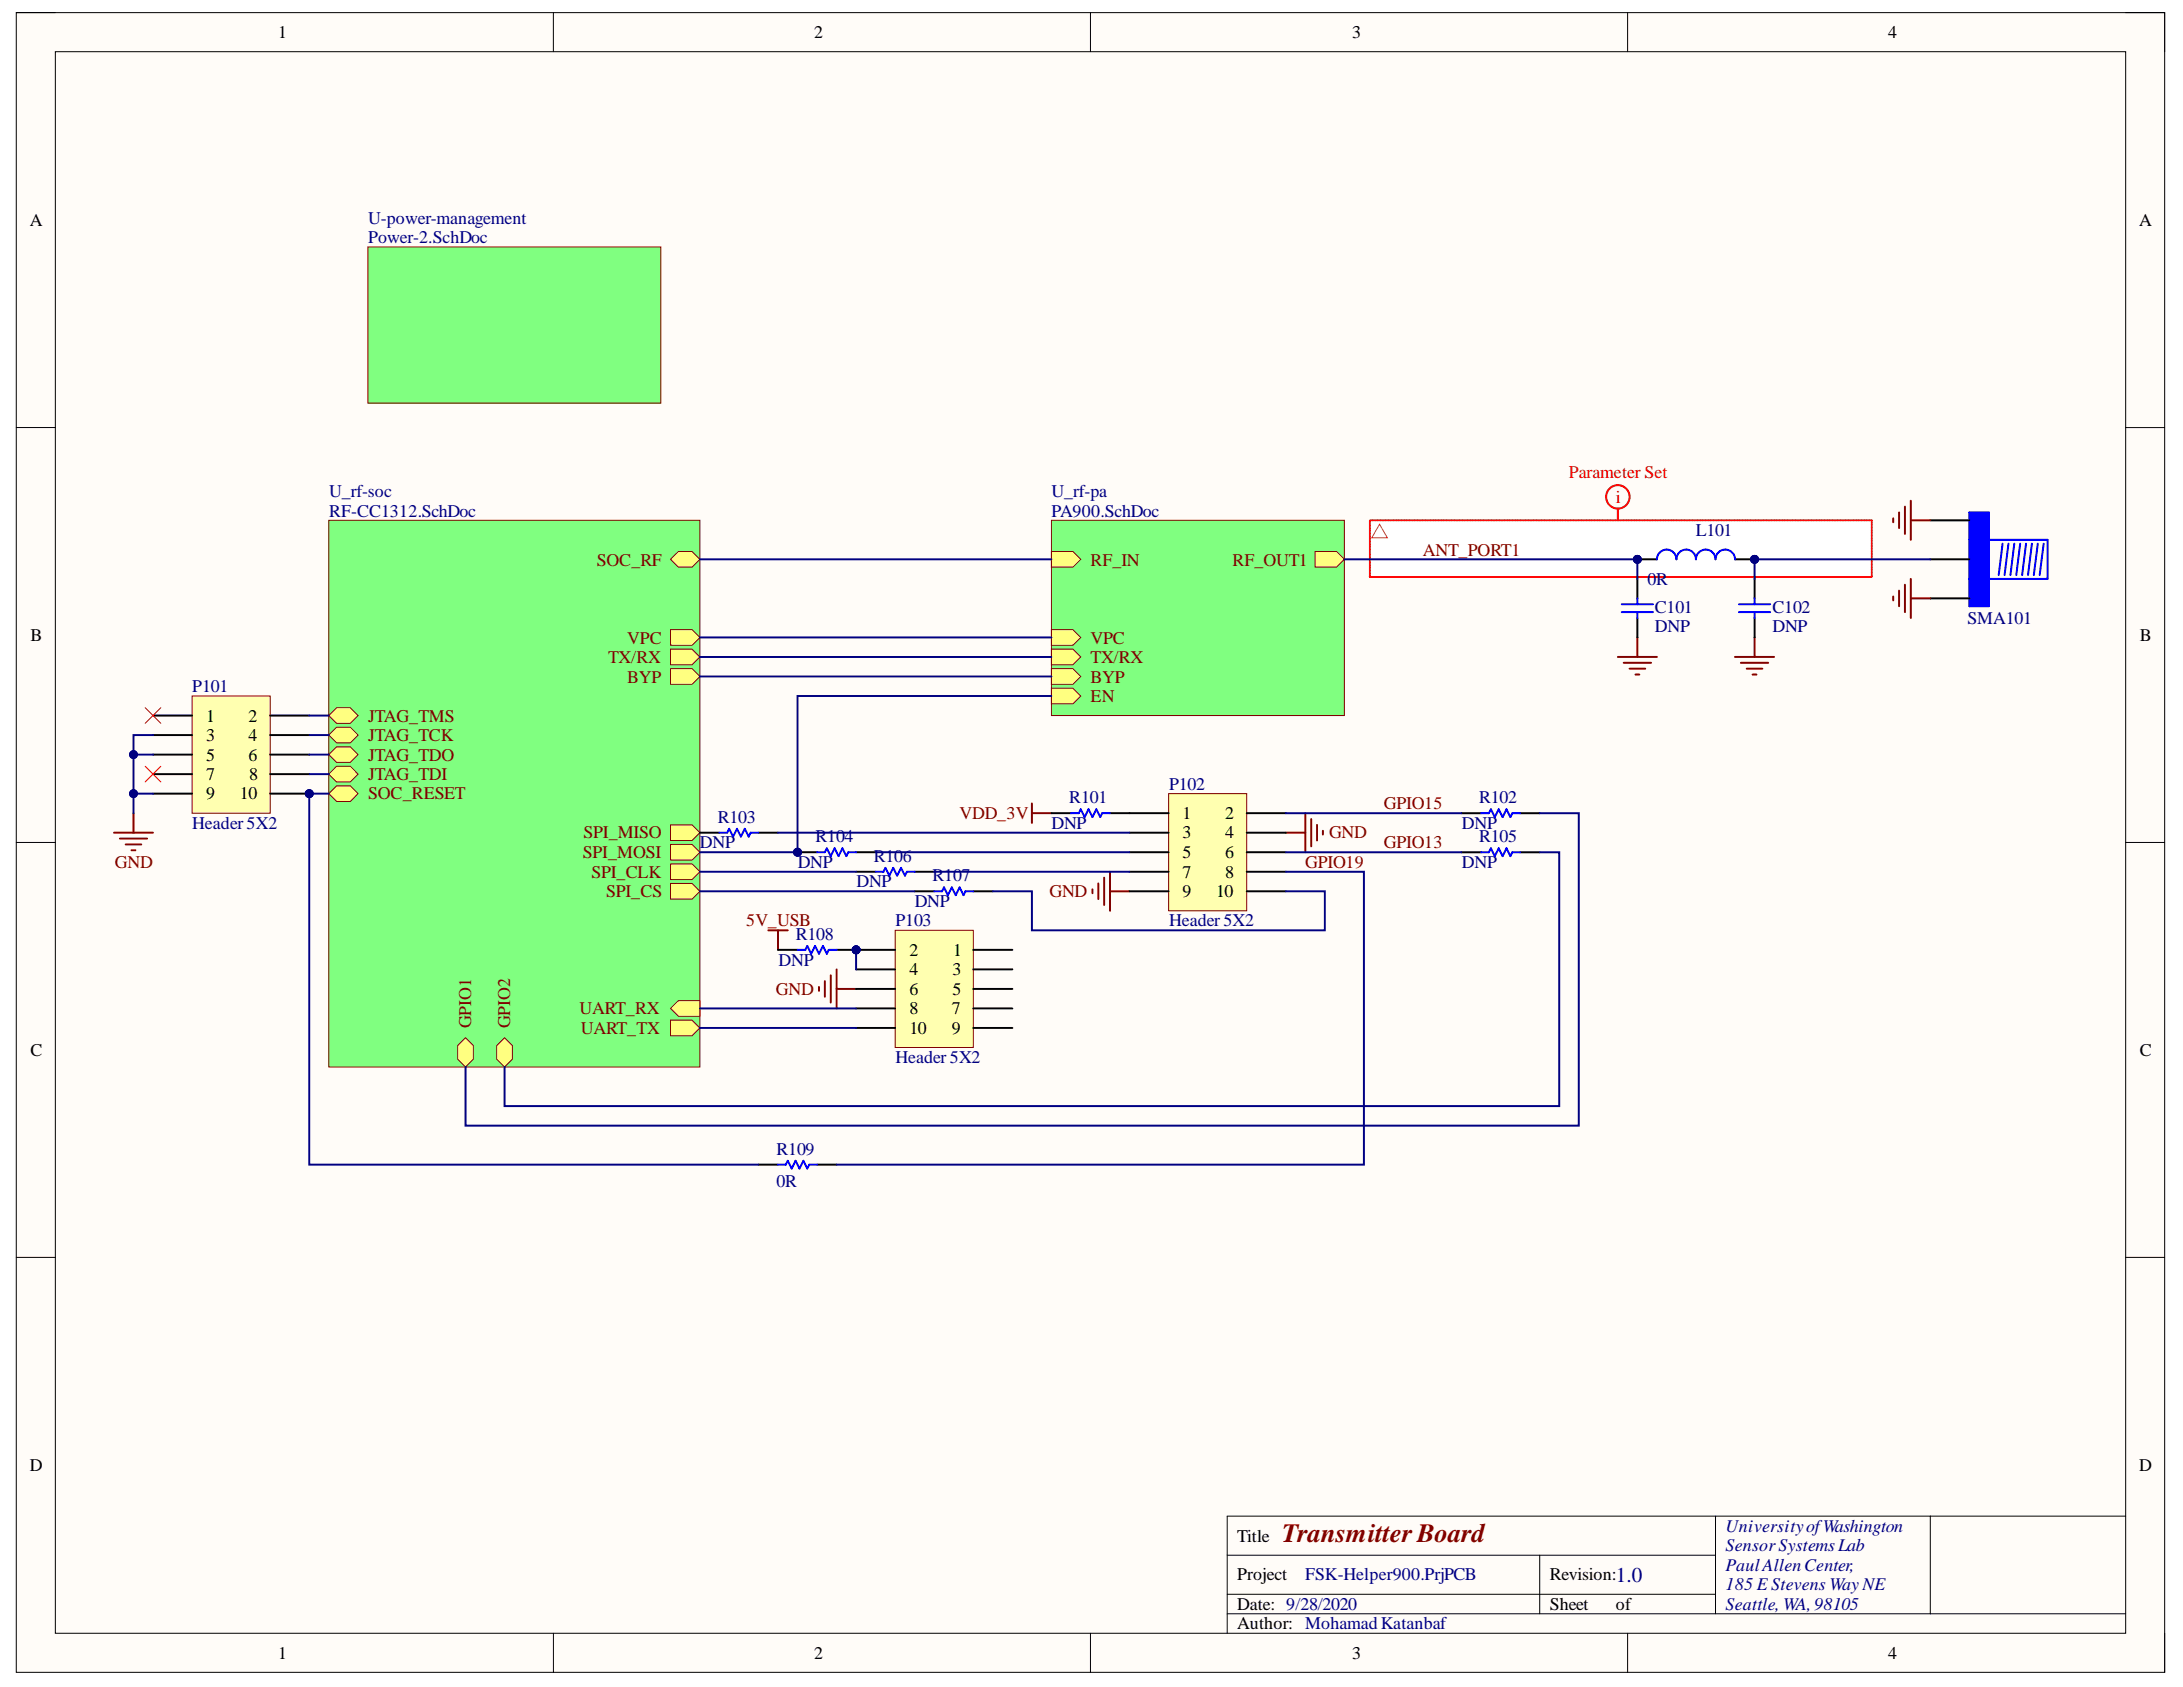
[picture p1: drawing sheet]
<svg xmlns="http://www.w3.org/2000/svg" width="279mm" height="216mm" viewBox="0 0 279 216" stroke-linecap="round" stroke-linejoin="round" font-family="sans-serif">
<defs><g id="words">
<text font-size="3.4" fill="#800000" x="164.1" y="197.3">TransmitterBoard</text>
<text font-size="2.7" fill="#000080" x="206.8" y="202.4">1.0</text>
<g font-size="2.3">
<text x="35.6" y="4.9">1</text>
<text x="104.2" y="4.9">2</text>
<text x="173.1" y="4.9">3</text>
<text x="241.7" y="4.9">4</text>
<text x="3.8" y="28.9">A</text>
<text x="273.8" y="28.9">A</text>
<text x="3.9" y="82">B</text>
<text x="273.9" y="82">B</text>
<text x="26.4" y="92.3">1</text>
<text x="26.4" y="94.9">3</text>
<text x="31.8" y="92.3">2</text>
<text x="31.8" y="94.9">4</text>
<text x="26.4" y="97.3">5</text>
<text x="26.4" y="99.9">7</text>
<text x="31.8" y="97.3">6</text>
<text x="31.9" y="99.9">8</text>
<text x="26.4" y="102.3">9</text>
<text x="30.7" y="102.3">10</text>
<text x="151.3" y="104.9">1</text>
<text x="151.3" y="107.3">3</text>
<text x="156.8" y="104.9">2</text>
<text x="156.8" y="107.3">4</text>
<text x="151.3" y="109.8">5</text>
<text x="151.3" y="112.4">7</text>
<text x="156.8" y="109.8">6</text>
<text x="156.8" y="112.4">8</text>
<text x="151.3" y="114.8">9</text>
<text x="155.6" y="114.8">10</text>
<text x="116.4" y="122.4">2</text>
<text x="116.4" y="124.8">4</text>
<text x="121.9" y="124.8">3</text>
<text x="122" y="122.4">1</text>
<text x="116.4" y="127.3">6</text>
<text x="116.4" y="129.8">8</text>
<text x="121.8" y="129.8">7</text>
<text x="121.9" y="127.3">5</text>
<text x="3.9" y="135.1">C</text>
<text x="116.4" y="132.3">10</text>
<text x="121.8" y="132.3">9</text>
<text x="273.9" y="135.1">C</text>
<text x="3.8" y="188.2">D</text>
<text x="273.8" y="188.2">D</text>
<text x="158.3" y="197.3">Title</text>
<text x="158.3" y="202.3">Project</text>
<text x="198.4" y="202.3">Revision:</text>
<text x="158.3" y="208.5">Author: MohamadKatanbaf</text>
<text x="158.3" y="206.1">Date: 9/28/2020</text>
<text x="198.4" y="206.1">Sheet</text>
<text x="206.8" y="206.1">of</text>
<text x="35.6" y="212.3">1</text>
<text x="104.2" y="212.3">2</text>
<text x="173.1" y="212.3">3</text>
<text x="241.7" y="212.3">4</text>
</g>
<g font-size="2.3" fill="#000080">
<text x="47.1" y="28.7">U-power-management</text>
<text x="47.1" y="31.1">Power-2.SchDoc</text>
<text x="42.1" y="63.6">U_rf-soc</text>
<text x="134.6" y="63.6">U_rf-pa</text>
<text x="42.1" y="66.1">RF-CC1312.SchDoc</text>
<text x="134.6" y="66.1">PA900.SchDoc</text>
<text x="217" y="68.6">L101</text>
<text x="210.9" y="74.8">0R</text>
<text x="211.8" y="80.8">DNP</text>
<text x="211.8" y="78.4">C101</text>
<text x="226.9" y="80.8">DNP</text>
<text x="226.9" y="78.4">C102</text>
<text x="251.8" y="79.8">SMA101</text>
<text x="24.6" y="88.6">P101</text>
<text x="149.6" y="101.1">P102</text>
<text x="24.6" y="106.1">Header 5X2</text>
<text x="91.9" y="105.4">R103</text>
<text x="104.4" y="107.8">R104</text>
<text x="134.6" y="106.1">DNP</text>
<text x="136.9" y="102.8">R101</text>
<text x="187.1" y="106.1">DNP</text>
<text x="189.3" y="107.8">R105</text>
<text x="189.3" y="102.8">R102</text>
<text x="89.6" y="108.6">DNP</text>
<text x="102.1" y="111.1">DNP</text>
<text x="109.6" y="113.6">DNP</text>
<text x="111.8" y="110.4">R106</text>
<text x="119.4" y="112.8">R107</text>
<text x="187.1" y="111.1">DNP</text>
<text x="114.6" y="118.6">P103</text>
<text x="117.1" y="116.1">DNP</text>
<text x="149.6" y="118.6">Header 5X2</text>
<text x="99.6" y="123.6">DNP</text>
<text x="101.8" y="120.3">R108</text>
<text x="114.6" y="136.1">Header 5X2</text>
<text x="99.4" y="147.8">R109</text>
<text x="99.4" y="151.9">0R</text>
<text x="220.9" y="196.1">UniversityofWashington</text>
<text x="167.1" y="202.3">FSK-Helper900.PrjPCB</text>
<text x="220.9" y="198.5">SensorSystemsLab</text>
<text x="220.9" y="201.1">PaulAllenCenter,</text>
<text x="220.9" y="203.5">185 E Stevens WayNE</text>
<text x="220.9" y="206.1">Seattle, WA,98105</text>
</g>
<g font-size="2.3" fill="#f00">
<text x="200.8" y="61.1">Parameter Set</text>
<text x="206.8" y="64.4">i</text>
</g>
<g font-size="2.3" fill="#800000">
<text x="182.1" y="71.1">ANT_PORT1</text>
<text x="76.4" y="72.4">SOC_RF</text>
<text x="139.6" y="72.4">RF_IN</text>
<text x="157.8" y="72.4">RF_OUT1</text>
<text x="80.3" y="82.4">VPC</text>
<text x="139.6" y="82.4">VPC</text>
<text x="77.8" y="84.9">TX/RX</text>
<text x="80.3" y="87.4">BYP</text>
<text x="139.6" y="84.9">TX/RX</text>
<text x="139.6" y="89.9">EN</text>
<text x="139.6" y="87.4">BYP</text>
<text x="47.1" y="92.3">JTAG_TMS</text>
<text x="47.1" y="94.9">JTAG_TCK</text>
<text x="47.1" y="97.3">JTAG_TDO</text>
<text x="47.1" y="99.9">JTAG_TDI</text>
<text x="47.1" y="102.3">SOC_RESET</text>
<text x="74.7" y="107.3">SPI_MISO</text>
<text x="122.8" y="104.9">VDD_3V</text>
<text x="170.1" y="107.3">GND</text>
<text x="177.1" y="103.6">GPIO15</text>
<text x="14.7" y="111.1">GND</text>
<text x="74.6" y="109.8">SPI_MOSI</text>
<text x="75.7" y="112.4">SPI_CLK</text>
<text x="167.1" y="111.1">GPIO19</text>
<text x="177.1" y="108.6">GPIO13</text>
<text x="77.6" y="114.8">SPI_CS</text>
<text x="95.5" y="118.6">5V_USB</text>
<text x="134.3" y="114.8">GND</text>
<text x="60.3" y="131.6" transform="rotate(-90 60.3 131.6)">GPIO1</text>
<text x="65.3" y="131.6" transform="rotate(-90 65.3 131.6)">GPIO2</text>
<text x="74.2" y="129.8">UART_RX</text>
<text x="99.3" y="127.3">GND</text>
<text x="74.4" y="132.3">UART_TX</text>
</g>
</g></defs>
<path d="M2.1 1.6h275v212.4h-275z" fill-rule="evenodd" fill="#fffcf8"/>
<path d="M2.1 1.6h275v212.4h-275z" fill="none" stroke="#000" stroke-width=".13"/>
<path d="M7.1 6.6h265v202.4h-265z" fill-rule="evenodd" fill="#fffcf8"/>
<g fill="none" stroke="#000" stroke-width=".13">
<path d="M2.1 1.6h5M7.1 6.6h265v202.4h-265zM70.8 1.6v5M139.6 1.6v5M208.3 1.6v5M272.1 1.6h5v5M2.1 54.7h5M272.1 54.7h5M2.1 107.8h5M272.1 107.8h5M2.1 160.9h5M272.1 160.9h5"/>
<path d="M70.8 209v5M139.6 209v5M208.3 209v5M277.1 209v5"/>
</g>
<path d="M175.3 66.6h64.3v7.2h-64.3z" fill-rule="evenodd" fill="#fff"/>
<path d="M157.1 199h62.5M197.1 199v7.5M219.6 194v12.5M247.1 194v12.5M272.1 194h-115v15M157.1 206.5h115M157.1 204h62.5" fill="none" stroke="#000" stroke-width=".13"/>
<path d="M134.6 66.6h37.5v25h-37.5z" fill-rule="evenodd" fill="#80ff80"/>
<path d="M134.6 66.6h37.5v25h-37.5z" fill="none" stroke="#800000" stroke-width=".13"/>
<path d="M134.6 70.6h2.7l1 1-1 1h-2.7z" fill-rule="evenodd" fill="#ffff80"/>
<path d="M134.6 70.6h2.7l1 1-1 1h-2.7z" fill="none" stroke="#800000" stroke-width=".13"/>
<path d="M168.3 70.6h2.8l1 1-1 1h-2.8z" fill-rule="evenodd" fill="#ffff80"/>
<path d="M168.3 70.6h2.8l1 1-1 1h-2.8z" fill="none" stroke="#800000" stroke-width=".13"/>
<path d="M134.6 83.1h2.7l1 1-1 1h-2.7z" fill-rule="evenodd" fill="#ffff80"/>
<path d="M134.6 83.1h2.7l1 1-1 1h-2.7z" fill="none" stroke="#800000" stroke-width=".13"/>
<path d="M134.6 88.1h2.7l1 1-1 1h-2.7z" fill-rule="evenodd" fill="#ffff80"/>
<path d="M134.6 88.1h2.7l1 1-1 1h-2.7z" fill="none" stroke="#800000" stroke-width=".13"/>
<path d="M134.6 85.6h2.7l1 1-1 1h-2.7z" fill-rule="evenodd" fill="#ffff80"/>
<path d="M134.6 85.6h2.7l1 1-1 1h-2.7z" fill="none" stroke="#800000" stroke-width=".13"/>
<path d="M134.6 80.6h2.7l1 1-1 1h-2.7z" fill-rule="evenodd" fill="#ffff80"/>
<path d="M134.6 80.6h2.7l1 1-1 1h-2.7z" fill="none" stroke="#800000" stroke-width=".13"/>
<path d="M42.1 66.6h47.5v70h-47.5z" fill-rule="evenodd" fill="#80ff80"/>
<path d="M42.1 66.6h47.5v70h-47.5z" fill="none" stroke="#800000" stroke-width=".13"/>
<path d="M85.8 71.6l1-1h1.8l1 1-1 1h-1.8z" fill-rule="evenodd" fill="#ffff80"/>
<path d="M85.8 71.6l1-1h1.8l1 1-1 1h-1.8z" fill="none" stroke="#800000" stroke-width=".13"/>
<path d="M85.8 130.6h2.8l1 1-1 1h-2.8z" fill-rule="evenodd" fill="#ffff80"/>
<path d="M85.8 130.6h2.8l1 1-1 1h-2.8z" fill="none" stroke="#800000" stroke-width=".13"/>
<path d="M85.8 129.1l1-1h2.8v2h-2.8z" fill-rule="evenodd" fill="#ffff80"/>
<path d="M85.8 129.1l1-1h2.8v2h-2.8z" fill="none" stroke="#800000" stroke-width=".13"/>
<path d="M85.8 113.1h2.8l1 1-1 1h-2.8z" fill-rule="evenodd" fill="#ffff80"/>
<path d="M85.8 113.1h2.8l1 1-1 1h-2.8z" fill="none" stroke="#800000" stroke-width=".13"/>
<path d="M42.1 91.6l1-1h1.7l1 1-1 1h-1.7z" fill-rule="evenodd" fill="#ffff80"/>
<path d="M42.1 91.6l1-1h1.7l1 1-1 1h-1.7z" fill="none" stroke="#800000" stroke-width=".13"/>
<path d="M42.1 94.1l1-1h1.7l1 1-1 1h-1.7z" fill-rule="evenodd" fill="#ffff80"/>
<path d="M42.1 94.1l1-1h1.7l1 1-1 1h-1.7z" fill="none" stroke="#800000" stroke-width=".13"/>
<path d="M42.1 96.6l1-1h1.7l1 1-1 1h-1.7z" fill-rule="evenodd" fill="#ffff80"/>
<path d="M42.1 96.6l1-1h1.7l1 1-1 1h-1.7z" fill="none" stroke="#800000" stroke-width=".13"/>
<path d="M43.1 98.1h1.7l1 1-1 1h-1.7l-1-1z" fill-rule="evenodd" fill="#ffff80"/>
<path d="M43.1 98.1h1.7l1 1-1 1h-1.7l-1-1z" fill="none" stroke="#800000" stroke-width=".13"/>
<path d="M85.8 108.1h2.8l1 1-1 1h-2.8z" fill-rule="evenodd" fill="#ffff80"/>
<path d="M85.8 108.1h2.8l1 1-1 1h-2.8z" fill="none" stroke="#800000" stroke-width=".13"/>
<path d="M85.8 105.6h2.8l1 1-1 1h-2.8z" fill-rule="evenodd" fill="#ffff80"/>
<path d="M85.8 105.6h2.8l1 1-1 1h-2.8z" fill="none" stroke="#800000" stroke-width=".13"/>
<path d="M85.8 110.6h2.8l1 1-1 1h-2.8z" fill-rule="evenodd" fill="#ffff80"/>
<path d="M85.8 110.6h2.8l1 1-1 1h-2.8z" fill="none" stroke="#800000" stroke-width=".13"/>
<path d="M42.1 101.6l1-1h1.7l1 1-1 1h-1.7z" fill-rule="evenodd" fill="#ffff80"/>
<path d="M42.1 101.6l1-1h1.7l1 1-1 1h-1.7z" fill="none" stroke="#800000" stroke-width=".13"/>
<path d="M85.8 83.1h2.8l1 1-1 1h-2.8z" fill-rule="evenodd" fill="#ffff80"/>
<path d="M85.8 83.1h2.8l1 1-1 1h-2.8z" fill="none" stroke="#800000" stroke-width=".13"/>
<path d="M85.8 85.6h2.8l1 1-1 1h-2.8z" fill-rule="evenodd" fill="#ffff80"/>
<path d="M85.8 85.6h2.8l1 1-1 1h-2.8z" fill="none" stroke="#800000" stroke-width=".13"/>
<path d="M85.8 80.6h2.8l1 1-1 1h-2.8z" fill-rule="evenodd" fill="#ffff80"/>
<path d="M85.8 80.6h2.8l1 1-1 1h-2.8z" fill="none" stroke="#800000" stroke-width=".13"/>
<path d="M58.6 133.8l1-1 1 1v1.8l-1 1-1-1z" fill-rule="evenodd" fill="#ffff80"/>
<path d="M58.6 133.8l1-1 1 1v1.8l-1 1-1-1z" fill="none" stroke="#800000" stroke-width=".13"/>
<path d="M63.6 133.8l1-1 1 1v1.8l-1 1-1-1z" fill-rule="evenodd" fill="#ffff80"/>
<path d="M63.6 133.8l1-1 1 1v1.8l-1 1-1-1z" fill="none" stroke="#800000" stroke-width=".13"/>
<path d="M47.1 31.6h37.5v20h-37.5z" fill-rule="evenodd" fill="#80ff80"/>
<path d="M47.1 31.6h37.5v20h-37.5z" fill="none" stroke="#800000" stroke-width=".13"/>
<path d="M132.1 102.8v2.5M132.1 104.1h2.5M139.8 113.8v.5M140.6 113.1v2M141.3 112.3v3.5M142.1 111.6v5M142.1 114.1h2.5" fill="none" stroke="#800000" stroke-width=".25"/>
<circle cx="39.6" cy="101.6" r=".5" fill="#000080"/>
<circle cx="39.6" cy="101.6" r=".5" fill="none" stroke="#000080" stroke-width=".13"/>
<path d="M24.6 89.1h10v15h-10z" fill-rule="evenodd" fill="#ffffb0"/>
<path d="M24.6 89.1h10v15h-10z" fill="none" stroke="#800000" stroke-width=".13"/>
<path d="M19.6 91.6h5M19.6 94.1h5M19.6 96.6h5M19.6 99.1h5M34.6 91.6h5M34.6 94.1h5M34.6 96.6h5M34.6 99.1h5M19.6 101.6h5M34.6 101.6h5" fill="none" stroke="#000" stroke-width=".25"/>
<circle cx="39.6" cy="101.6" r=".5" fill="#000080"/>
<circle cx="39.6" cy="101.6" r=".5" fill="none" stroke="#000080" stroke-width=".13"/>
<path d="M18.6 98.1l2 2M18.6 90.6l2 2M20.6 98.1l-2 2M20.6 90.6l-2 2" fill="none" stroke="#f00" stroke-width=".13"/>
<g fill="none" stroke="#800000" stroke-width=".25">
<path d="M207.1 84.1h5M207.8 84.8h3.5M208.6 85.6h2M209.3 86.3h.5M209.6 81.6v2.5M222.1 84.1h5M222.8 84.8h3.5M223.6 85.6h2M224.3 86.3h.5M224.6 81.6v2.5M14.6 106.6h5M15.3 107.3h3.5"/>
<path d="M16.1 108.1h2M16.8 108.8h.5M17.1 104.1v2.5"/>
</g>
<path d="M209.6 74.1v2.5M209.6 79.1v2.5M224.6 74.1v2.5M224.6 79.1v2.5" fill="none" stroke="#000" stroke-width=".25"/>
<g fill="none" stroke="#00f" stroke-width=".25">
<path d="M207.6 77.3h4M207.6 78.3h4M209.6 76.6v.7M209.6 78.3v.8M222.6 77.3h4M222.6 78.3h4M224.6 76.6v.7M224.6 78.3v.8M252.1 69.1h10v5h-10M252.1 65.6h2.5v12h-2.5zM256.3 69.6l-.5 4M257.1 69.6l-.5 4"/>
<path d="M257.8 69.6l-.5 4M258.6 69.6l-.5 4M259.3 69.6l-.5 4M260.1 69.6l-.5 4M260.8 69.6l-.5 4M261.6 69.6l-.5 4"/>
</g>
<path d="M239.3 66.5h.3v.1h-.3zM239 66.5h.2v.1h-.2zM238.6 66.5h.3v.1h-.3zM238.3 66.5h.2v.1h-.2zM238 66.5h.2v.1h-.2zM237.6 66.5h.3v.1h-.3zM237.3 66.5h.2v.1h-.2zM236.9 66.5h.3v.1h-.3zM236.6 66.5h.3v.1h-.3zM236.3 66.5h.2v.1h-.2zM235.9 66.5h.3v.1h-.3zM235.6 66.5h.2v.1h-.2zM235.2 66.5h.3v.1h-.3zM234.9 66.5h.3v.1h-.3zM234.6 66.5h.2v.1h-.2zM234.2 66.5h.3v.1h-.3zM233.9 66.5h.2v.1h-.2zM233.6 66.5h.2v.1h-.2zM233.2 66.5h.3v.1h-.3zM232.9 66.5h.2v.1h-.2zM232.5 66.5h.3v.1h-.3zM232.2 66.5h.3v.1h-.3zM231.9 66.5h.2v.1h-.2zM231.5 66.5h.3v.1h-.3zM231.2 66.5h.2v.1h-.2zM230.8 66.5h.3v.1h-.3zM230.5 66.5h.3v.1h-.3zM230.2 66.5h.2v.1h-.2zM229.8 66.5h.3v.1h-.3zM229.5 66.5h.2v.1h-.2zM229.2 66.5h.2v.1h-.2zM228.8 66.5h.3v.1h-.3zM228.5 66.5h.2v.1h-.2zM228.1 66.5h.3v.1h-.3zM227.8 66.5h.3v.1h-.3zM227.5 66.5h.2v.1h-.2zM227.1 66.5h.3v.1h-.3zM226.8 66.5h.2v.1h-.2zM226.4 66.5h.3v.1h-.3zM226.1 66.5h.3v.1h-.3zM225.8 66.5h.2v.1h-.2zM225.4 66.5h.3v.1h-.3zM225.1 66.5h.2v.1h-.2zM224.8 66.5h.2v.1h-.2zM224.4 66.5h.3v.1h-.3zM224.1 66.5h.2v.1h-.2zM223.7 66.5h.3v.1h-.3zM223.4 66.5h.3v.1h-.3zM223.1 66.5h.2v.1h-.2zM222.7 66.5h.3v.1h-.3zM222.4 66.5h.2v.1h-.2zM222.1 66.5h.2v.1h-.2zM221.7 66.5h.3v.1h-.3zM221.4 66.5h.2v.1h-.2zM221 66.5h.3v.1h-.3zM220.7 66.5h.3v.1h-.3zM220.4 66.5h.2v.1h-.2zM220 66.5h.3v.1h-.3zM219.7 66.5h.2v.1h-.2zM219.3 66.5h.3v.1h-.3zM219 66.5h.3v.1h-.3zM218.7 66.5h.2v.1h-.2zM218.3 66.5h.3v.1h-.3zM218 66.5h.2v.1h-.2zM217.7 66.5h.2v.1h-.2zM217.3 66.5h.3v.1h-.3zM217 66.5h.2v.1h-.2zM216.6 66.5h.3v.1h-.3zM216.3 66.5h.3v.1h-.3zM216 66.5h.2v.1h-.2zM215.6 66.5h.3v.1h-.3zM215.3 66.5h.2v.1h-.2zM214.9 66.5h.3v.1h-.3zM214.6 66.5h.3v.1h-.3zM214.3 66.5h.2v.1h-.2zM213.9 66.5h.3v.1h-.3zM213.6 66.5h.2v.1h-.2zM213.3 66.5h.2v.1h-.2zM212.9 66.5h.3v.1h-.3zM212.6 66.5h.2v.1h-.2zM212.2 66.5h.3v.1h-.3zM211.9 66.5h.3v.1h-.3zM211.6 66.5h.2v.1h-.2zM211.2 66.5h.3v.1h-.3zM210.9 66.5h.2v.1h-.2zM210.5 66.5h.3v.1h-.3zM210.2 66.5h.3v.1h-.3zM209.9 66.5h.2v.1h-.2zM209.5 66.5h.3v.1h-.3zM209.2 66.5h.2v.1h-.2zM208.9 66.5h.2v.1h-.2zM208.5 66.5h.3v.1h-.3zM208.2 66.5h.2v.1h-.2zM207.8 66.5h.3v.1h-.3zM207.5 66.5h.3v.1h-.3zM207.2 66.5h.2v.1h-.2zM206.8 66.5h.3v.1h-.3zM206.5 66.5h.2v.1h-.2zM206.1 66.5h.3v.1h-.3zM205.8 66.5h.3v.1h-.3zM205.5 66.5h.2v.1h-.2zM205.1 66.5h.3v.1h-.3zM204.8 66.5h.2v.1h-.2zM204.5 66.5h.2v.1h-.2zM204.1 66.5h.3v.1h-.3zM203.8 66.5h.2v.1h-.2zM203.4 66.5h.3v.1h-.3zM203.1 66.5h.3v.1h-.3zM202.8 66.5h.2v.1h-.2zM202.4 66.5h.3v.1h-.3zM202.1 66.5h.2v.1h-.2zM201.8 66.5h.2v.1h-.2zM201.4 66.5h.3v.1h-.3zM201.1 66.5h.2v.1h-.2zM200.7 66.5h.3v.1h-.3zM200.4 66.5h.3v.1h-.3zM200.1 66.5h.2v.1h-.2zM199.7 66.5h.3v.1h-.3zM199.4 66.5h.2v.1h-.2zM199 66.5h.3v.1h-.3zM198.7 66.5h.3v.1h-.3zM198.4 66.5h.2v.1h-.2zM198 66.5h.3v.1h-.3zM197.7 66.5h.2v.1h-.2zM197.4 66.5h.2v.1h-.2zM197 66.5h.3v.1h-.3zM196.7 66.5h.2v.1h-.2zM196.3 66.5h.3v.1h-.3zM196 66.5h.3v.1h-.3zM195.7 66.5h.2v.1h-.2zM195.3 66.5h.3v.1h-.3zM195 66.5h.2v.1h-.2zM194.6 66.5h.3v.1h-.3zM194.3 66.5h.3v.1h-.3zM194 66.5h.2v.1h-.2zM193.6 66.5h.3v.1h-.3zM193.3 66.5h.2v.1h-.2zM193 66.5h.2v.1h-.2zM192.6 66.5h.3v.1h-.3zM192.3 66.5h.2v.1h-.2zM191.9 66.5h.3v.1h-.3zM191.6 66.5h.3v.1h-.3zM191.3 66.5h.2v.1h-.2zM190.9 66.5h.3v.1h-.3zM190.6 66.5h.2v.1h-.2zM190.2 66.5h.3v.1h-.3zM189.9 66.5h.3v.1h-.3zM189.6 66.5h.2v.1h-.2zM189.2 66.5h.3v.1h-.3zM188.9 66.5h.2v.1h-.2zM188.6 66.5h.2v.1h-.2zM188.2 66.5h.3v.1h-.3zM187.9 66.5h.2v.1h-.2zM187.5 66.5h.3v.1h-.3zM187.2 66.5h.3v.1h-.3zM186.9 66.5h.2v.1h-.2zM186.5 66.5h.3v.1h-.3zM186.2 66.5h.2v.1h-.2zM185.8 66.5h.3v.1h-.3zM185.5 66.5h.3v.1h-.3zM185.2 66.5h.2v.1h-.2zM184.8 66.5h.3v.1h-.3zM184.5 66.5h.2v.1h-.2zM184.2 66.5h.2v.1h-.2zM183.8 66.5h.3v.1h-.3zM183.5 66.5h.2v.1h-.2zM183.1 66.5h.3v.1h-.3zM182.8 66.5h.3v.1h-.3zM182.5 66.5h.2v.1h-.2zM182.1 66.5h.3v.1h-.3zM181.8 66.5h.2v.1h-.2zM181.4 66.5h.3v.1h-.3zM181.1 66.5h.3v.1h-.3zM180.8 66.5h.2v.1h-.2zM180.4 66.5h.3v.1h-.3zM180.1 66.5h.2v.1h-.2zM179.8 66.5h.2v.1h-.2zM179.4 66.5h.3v.1h-.3zM179.1 66.5h.2v.1h-.2zM178.7 66.5h.3v.1h-.3zM178.4 66.5h.3v.1h-.3zM178.1 66.5h.2v.1h-.2zM177.7 66.5h.3v.1h-.3zM177.4 66.5h.2v.1h-.2zM177.1 66.5h.2v.1h-.2zM176.7 66.5h.3v.1h-.3zM176.4 66.5h.2v.1h-.2zM176 66.5h.3v.1h-.3zM175.7 66.5h.3v.1h-.3zM175.4 66.5h.2v.1h-.2zM175.3 66.6h.1v.3h-.1zM175.3 67h.1v.2h-.1zM175.3 67.3h.1v.3h-.1zM175.3 67.6h.1v.3h-.1zM175.3 68h.1v.2h-.1zM175.3 68.3h.1v.3h-.1zM175.3 68.7h.1v.2h-.1zM175.3 69h.1v.3h-.1zM175.3 69.3h.1v.3h-.1zM175.3 69.7h.1v.2h-.1zM175.3 70h.1v.3h-.1zM175.3 70.4h.1v.2h-.1zM175.3 70.7h.1v.2h-.1zM175.3 71h.1v.3h-.1zM175.3 71.4h.1v.2h-.1zM175.3 71.7h.1v.3h-.1zM175.3 72h.1v.3h-.1zM175.3 72.4h.1v.2h-.1zM175.3 72.7h.1v.3h-.1zM175.3 73.1h.1v.2h-.1zM175.3 73.4h.1v.3h-.1zM175.3 73.7l.1 .1h.1v.1h-.2zM175.6 73.8h.2v.1h-.2zM175.9 73.8h.3v.1h-.3zM176.2 73.8h.3v.1h-.3zM176.6 73.8h.2v.1h-.2zM176.9 73.8h.3v.1h-.3zM177.3 73.8h.2v.1h-.2zM177.6 73.8h.2v.1h-.2zM177.9 73.8h.3v.1h-.3zM178.3 73.8h.2v.1h-.2zM178.6 73.8h.3v.1h-.3zM178.9 73.8h.3v.1h-.3zM179.3 73.8h.2v.1h-.2zM179.6 73.8h.3v.1h-.3zM180 73.8h.2v.1h-.2zM180.3 73.8h.3v.1h-.3zM180.6 73.8h.3v.1h-.3zM181 73.8h.2v.1h-.2zM181.3 73.8h.3v.1h-.3zM181.7 73.8h.2v.1h-.2zM182 73.8h.2v.1h-.2zM182.3 73.8h.3v.1h-.3zM182.7 73.8h.2v.1h-.2zM183 73.8h.3v.1h-.3zM183.3 73.8h.3v.1h-.3zM183.7 73.8h.2v.1h-.2zM184 73.8h.3v.1h-.3zM184.4 73.8h.2v.1h-.2zM184.7 73.8h.2v.1h-.2zM185 73.8h.3v.1h-.3zM185.4 73.8h.2v.1h-.2zM185.7 73.8h.3v.1h-.3zM186 73.8h.3v.1h-.3zM186.4 73.8h.2v.1h-.2zM186.7 73.8h.3v.1h-.3zM187.1 73.8h.2v.1h-.2zM187.4 73.8h.3v.1h-.3zM187.7 73.8h.3v.1h-.3zM188.1 73.8h.2v.1h-.2zM188.4 73.8h.3v.1h-.3zM188.8 73.8h.2v.1h-.2zM189.1 73.8h.2v.1h-.2zM189.4 73.8h.3v.1h-.3zM189.8 73.8h.2v.1h-.2zM190.1 73.8h.3v.1h-.3zM190.4 73.8h.3v.1h-.3zM190.8 73.8h.2v.1h-.2zM191.1 73.8h.3v.1h-.3zM191.5 73.8h.2v.1h-.2zM191.8 73.8h.3v.1h-.3zM192.1 73.8h.3v.1h-.3zM192.5 73.8h.2v.1h-.2zM192.8 73.8h.3v.1h-.3zM193.2 73.8h.2v.1h-.2zM193.5 73.8h.2v.1h-.2zM193.8 73.8h.3v.1h-.3zM194.2 73.8h.2v.1h-.2zM194.5 73.8h.3v.1h-.3zM194.8 73.8h.3v.1h-.3zM195.2 73.8h.2v.1h-.2zM195.5 73.8h.3v.1h-.3zM195.9 73.8h.2v.1h-.2zM196.2 73.8h.3v.1h-.3zM196.5 73.8h.3v.1h-.3zM196.9 73.8h.2v.1h-.2zM197.2 73.8h.3v.1h-.3zM197.6 73.8h.2v.1h-.2zM197.9 73.8h.2v.1h-.2zM198.2 73.8h.3v.1h-.3zM198.6 73.8h.2v.1h-.2zM198.9 73.8h.3v.1h-.3zM199.2 73.8h.3v.1h-.3zM199.6 73.8h.2v.1h-.2zM199.9 73.8h.3v.1h-.3zM200.3 73.8h.2v.1h-.2zM200.6 73.8h.3v.1h-.3zM200.9 73.8h.3v.1h-.3zM201.3 73.8h.2v.1h-.2zM201.6 73.8h.3v.1h-.3zM202 73.8h.2v.1h-.2zM202.3 73.8h.2v.1h-.2zM202.6 73.8h.3v.1h-.3zM203 73.8h.2v.1h-.2zM203.3 73.8h.3v.1h-.3zM203.6 73.8h.3v.1h-.3zM204 73.8h.2v.1h-.2zM204.3 73.8h.3v.1h-.3zM204.7 73.8h.2v.1h-.2zM205 73.8h.2v.1h-.2zM205.3 73.8h.3v.1h-.3zM205.7 73.8h.2v.1h-.2zM206 73.8h.3v.1h-.3zM206.3 73.8h.3v.1h-.3zM206.7 73.8h.2v.1h-.2zM207 73.8h.3v.1h-.3zM207.4 73.8h.2v.1h-.2zM207.7 73.8h.3v.1h-.3zM208 73.8h.3v.1h-.3zM208.4 73.8h.2v.1h-.2zM208.7 73.8h.3v.1h-.3zM209.1 73.8h.2v.1h-.2zM209.4 73.8h.2v.1h-.2zM209.7 73.8h.3v.1h-.3zM210.1 73.8h.2v.1h-.2zM210.4 73.8h.3v.1h-.3zM210.7 73.8h.3v.1h-.3zM211.1 73.8h.2v.1h-.2zM211.4 73.8h.3v.1h-.3zM211.8 73.8h.2v.1h-.2zM212.1 73.8h.3v.1h-.3zM212.4 73.8h.3v.1h-.3zM212.8 73.8h.2v.1h-.2zM213.1 73.8h.3v.1h-.3zM213.5 73.8h.2v.1h-.2zM213.8 73.8h.2v.1h-.2zM214.1 73.8h.3v.1h-.3zM214.5 73.8h.2v.1h-.2zM214.8 73.8h.3v.1h-.3zM215.1 73.8h.3v.1h-.3zM215.5 73.8h.2v.1h-.2zM215.8 73.8h.3v.1h-.3zM216.2 73.8h.2v.1h-.2zM216.5 73.8h.3v.1h-.3zM216.8 73.8h.3v.1h-.3zM217.2 73.8h.2v.1h-.2zM217.5 73.8h.3v.1h-.3zM217.9 73.8h.2v.1h-.2zM218.2 73.8h.2v.1h-.2zM218.5 73.8h.3v.1h-.3zM218.9 73.8h.2v.1h-.2zM219.2 73.8h.3v.1h-.3zM219.5 73.8h.3v.1h-.3zM219.9 73.8h.2v.1h-.2zM220.2 73.8h.3v.1h-.3zM220.6 73.8h.2v.1h-.2zM220.9 73.8h.3v.1h-.3zM221.2 73.8h.3v.1h-.3zM221.6 73.8h.2v.1h-.2zM221.9 73.8h.3v.1h-.3zM222.3 73.8h.2v.1h-.2zM222.6 73.8h.2v.1h-.2zM222.9 73.8h.3v.1h-.3zM223.3 73.8h.2v.1h-.2zM223.6 73.8h.3v.1h-.3zM223.9 73.8h.3v.1h-.3zM224.3 73.8h.2v.1h-.2zM224.6 73.8h.3v.1h-.3zM225 73.8h.2v.1h-.2zM225.3 73.8h.3v.1h-.3zM225.6 73.8h.3v.1h-.3zM226 73.8h.2v.1h-.2zM226.3 73.8h.3v.1h-.3zM226.7 73.8h.2v.1h-.2zM227 73.8h.2v.1h-.2zM227.3 73.8h.3v.1h-.3zM227.7 73.8h.2v.1h-.2zM228 73.8h.3v.1h-.3zM228.3 73.8h.3v.1h-.3zM228.7 73.8h.2v.1h-.2zM229 73.8h.3v.1h-.3zM229.4 73.8h.2v.1h-.2zM229.7 73.8h.2v.1h-.2zM230 73.8h.3v.1h-.3zM230.4 73.8h.2v.1h-.2zM230.7 73.8h.3v.1h-.3zM231 73.8h.3v.1h-.3zM231.4 73.8h.2v.1h-.2zM231.7 73.8h.3v.1h-.3zM232.1 73.8h.2v.1h-.2zM232.4 73.8h.3v.1h-.3zM232.7 73.8h.3v.1h-.3zM233.1 73.8h.2v.1h-.2zM233.4 73.8h.3v.1h-.3zM233.8 73.8h.2v.1h-.2zM234.1 73.8h.2v.1h-.2zM234.4 73.8h.3v.1h-.3zM234.8 73.8h.2v.1h-.2zM235.1 73.8h.3v.1h-.3zM235.4 73.8h.3v.1h-.3zM235.8 73.8h.2v.1h-.2zM236.1 73.8h.3v.1h-.3zM236.5 73.8h.2v.1h-.2zM236.8 73.8h.3v.1h-.3zM237.1 73.8h.3v.1h-.3zM237.5 73.8h.2v.1h-.2zM237.8 73.8h.3v.1h-.3zM238.2 73.8h.2v.1h-.2zM238.5 73.8h.2v.1h-.2zM238.8 73.8h.3v.1h-.3zM239.2 73.8h.2v.1h-.2zM239.5 73.6h.1v.3zM239.5 73.3h.1v.3h-.1zM239.5 73h.1v.2h-.1zM239.5 72.6h.1v.3h-.1zM239.5 72.3h.1v.2h-.1zM239.5 72h.1v.2h-.1zM239.5 71.6h.1v.3h-.1zM239.5 71.3h.1v.2h-.1zM239.5 70.9h.1v.3h-.1zM239.5 70.6h.1v.3h-.1zM239.5 70.3h.1v.2h-.1zM239.5 69.9h.1v.3h-.1zM239.5 69.6h.1v.2h-.1zM239.5 69.2h.1v.3h-.1zM239.5 68.9h.1v.3h-.1zM239.5 68.6h.1v.2h-.1zM239.5 68.2h.1v.3h-.1zM239.5 67.9h.1v.2h-.1zM239.5 67.6h.1v.2h-.1zM239.5 67.2h.1v.3h-.1zM239.5 66.9h.1v.2h-.1zM239.5 66.6h.1v.2h-.1z" fill="#f00" stroke="#f00" stroke-width=".13"/>
<path d="M176.6 67.1l1 1.7h-2z" fill="none" stroke="#f33" stroke-width=".13"/>
<g fill="none" stroke="#f00" stroke-width=".25">
<path d="M207.1 65.1v1.5"/>
<circle cx="207.1" cy="63.6" r="1.5"/>
</g>
<path d="M252.1 65.6h2.5v12h-2.5z" fill-rule="evenodd" fill="#00f"/>
<path d="M252.1 65.6h2.5v12h-2.5z" fill="none" stroke="#00f" stroke-width=".13"/>
<path d="M247.1 71.6h5M247.1 66.6h5M247.1 76.6h5" fill="none" stroke="#000" stroke-width=".25"/>
<g fill="none" stroke="#800000" stroke-width=".25">
<path d="M242.3 66.3v.5M242.3 76.3v.5M243.1 65.6v2M243.1 75.6v2M243.8 64.8v3.5M243.8 74.8v3.5M244.6 64.1v5M244.6 74.1v5M244.6 66.6h2.5M244.6 76.6h2.5M104.8 126.3v.5M105.6 125.6v2"/>
<path d="M106.3 124.8v3.5M107.1 124.1v5M107.1 126.6h2.5"/>
</g>
<circle cx="209.6" cy="71.6" r=".5" fill="#000080"/>
<circle cx="209.6" cy="71.6" r=".5" fill="none" stroke="#000080" stroke-width=".13"/>
<circle cx="224.6" cy="71.6" r=".5" fill="#000080"/>
<circle cx="224.6" cy="71.6" r=".5" fill="none" stroke="#000080" stroke-width=".13"/>
<path d="M209.6 71.6h2.5" fill="none" stroke="#000" stroke-width=".25"/>
<circle cx="209.6" cy="71.6" r=".5" fill="#000080"/>
<circle cx="209.6" cy="71.6" r=".5" fill="none" stroke="#000080" stroke-width=".13"/>
<path d="M222.1 71.6h2.5" fill="none" stroke="#000" stroke-width=".25"/>
<circle cx="224.6" cy="71.6" r=".5" fill="#000080"/>
<circle cx="224.6" cy="71.6" r=".5" fill="none" stroke="#000080" stroke-width=".13"/>
<path d="M212.1 71.6a1.25 1.25 0 0 1 1.2-1.3 1.25 1.25 0 0 1 1.3 1.3 1.25 1.25 0 0 1 1.2-1.3 1.25 1.25 0 0 1 1.3 1.3 1.25 1.25 0 0 1 1.2-1.3 1.25 1.25 0 0 1 1.3 1.3 1.25 1.25 0 0 1 1.2-1.3 1.25 1.25 0 0 1 1.3 1.3M92.1 106.6h1l.2-.5 .5 1 .5-1 .5 1 .5-1 .5 1 .3-.5h1M137.1 104.1h1l.2-.5 .5 1 .5-1 .5 1 .5-1 .5 1 .3-.5h1" fill="none" stroke="#00f" stroke-width=".25"/>
<path d="M98.3 119.1h2.5M99.6 119.1v2.5M164.6 106.6h2.5M167.1 104.1v5M167.8 104.8v3.5M168.6 105.6v2M169.3 106.3v.5" fill="none" stroke="#800000" stroke-width=".25"/>
<path d="M89.6 106.6h2.5M97.1 106.6h2.5M134.6 104.1h2.5M142.1 104.1h2.5" fill="none" stroke="#000" stroke-width=".25"/>
<circle cx="102.1" cy="109.1" r=".5" fill="#000080"/>
<circle cx="102.1" cy="109.1" r=".5" fill="none" stroke="#000080" stroke-width=".13"/>
<path d="M102.1 109.1h2.5" fill="none" stroke="#000" stroke-width=".25"/>
<circle cx="102.1" cy="109.1" r=".5" fill="#000080"/>
<circle cx="102.1" cy="109.1" r=".5" fill="none" stroke="#000080" stroke-width=".13"/>
<path d="M109.6 109.1h2.5M109.6 111.6h2.5M117.1 111.6h2.5M117.1 114.1h2.5M124.6 114.1h2.5" fill="none" stroke="#000" stroke-width=".25"/>
<path d="M104.6 109.1h1l.2-.5 .5 1 .5-1 .5 1 .5-1 .5 1 .3-.5h1M112.1 111.6h1l.2-.5 .5 1 .5-1 .5 1 .5-1 .5 1 .3-.5h1M119.6 114.1h1l.2-.5 .5 1 .5-1 .5 1 .5-1 .5 1 .3-.5h1" fill="none" stroke="#00f" stroke-width=".25"/>
<circle cx="109.6" cy="121.6" r=".5" fill="#000080"/>
<circle cx="109.6" cy="121.6" r=".5" fill="none" stroke="#000080" stroke-width=".13"/>
<path d="M99.6 121.6h2.5M107.1 121.6h2.5" fill="none" stroke="#000" stroke-width=".25"/>
<circle cx="109.6" cy="121.6" r=".5" fill="#000080"/>
<circle cx="109.6" cy="121.6" r=".5" fill="none" stroke="#000080" stroke-width=".13"/>
<path d="M102.1 121.6h1l.2-.5 .5 1 .5-1 .5 1 .5-1 .5 1 .3-.5h1" fill="none" stroke="#00f" stroke-width=".25"/>
<circle cx="109.6" cy="121.6" r=".5" fill="#000080"/>
<circle cx="109.6" cy="121.6" r=".5" fill="none" stroke="#000080" stroke-width=".13"/>
<path d="M114.6 119.1h10v15h-10z" fill-rule="evenodd" fill="#ffffb0"/>
<path d="M114.6 119.1h10v15h-10z" fill="none" stroke="#800000" stroke-width=".13"/>
<path d="M109.6 121.6h5M124.6 121.6h5" fill="none" stroke="#000" stroke-width=".25"/>
<circle cx="109.6" cy="121.6" r=".5" fill="#000080"/>
<circle cx="109.6" cy="121.6" r=".5" fill="none" stroke="#000080" stroke-width=".13"/>
<path d="M109.6 124.1h5M109.6 126.6h5M109.6 129.1h5M109.6 131.6h5M124.6 124.1h5M124.6 126.6h5M124.6 129.1h5M124.6 131.6h5" fill="none" stroke="#000" stroke-width=".25"/>
<path d="M149.6 101.6h10v15h-10z" fill-rule="evenodd" fill="#ffffb0"/>
<path d="M149.6 101.6h10v15h-10z" fill="none" stroke="#800000" stroke-width=".13"/>
<g fill="none" stroke="#000" stroke-width=".25">
<path d="M144.6 104.1h5M144.6 106.6h5M144.6 109.1h5M144.6 111.6h5M144.6 114.1h5M159.6 104.1h5M159.6 106.6h5M159.6 109.1h5M159.6 111.6h5M159.6 114.1h5M187.1 109.1h2.5M187.1 104.1h2.5"/>
<path d="M194.6 109.1h2.5M194.6 104.1h2.5M97.1 149h2.5M104.6 149h2.5"/>
</g>
<path d="M189.6 109.1h1l.2-.5 .5 1 .5-1 .5 1 .5-1 .5 1 .3-.5h1M189.6 104.1h1l.2-.5 .5 1 .5-1 .5 1 .5-1 .5 1 .3-.5h1M99.6 149h1l.2-.4 .5 1 .5-1 .5 1 .5-1 .5 1 .3-.6h1" fill="none" stroke="#00f" stroke-width=".25"/>
<path d="M17.1 96.6h2.5" fill="none" stroke="#000080" stroke-width=".25"/>
<circle cx="17.1" cy="96.6" r=".5" fill="#000080"/>
<circle cx="17.1" cy="96.6" r=".5" fill="none" stroke="#000080" stroke-width=".13"/>
<path d="M17.1 101.6v2.5" fill="none" stroke="#000080" stroke-width=".25"/>
<circle cx="17.1" cy="101.6" r=".5" fill="#000080"/>
<circle cx="17.1" cy="101.6" r=".5" fill="none" stroke="#000080" stroke-width=".13"/>
<path d="M247.1 71.6h-22.5v2.5" fill="none" stroke="#000080" stroke-width=".25"/>
<circle cx="224.6" cy="71.6" r=".5" fill="#000080"/>
<circle cx="224.6" cy="71.6" r=".5" fill="none" stroke="#000080" stroke-width=".13"/>
<path d="M19.6 94.1h-2.5v7.5h2.5" fill="none" stroke="#000080" stroke-width=".25"/>
<circle cx="17.1" cy="96.6" r=".5" fill="#000080"/>
<circle cx="17.1" cy="96.6" r=".5" fill="none" stroke="#000080" stroke-width=".13"/>
<circle cx="17.1" cy="101.6" r=".5" fill="#000080"/>
<circle cx="17.1" cy="101.6" r=".5" fill="none" stroke="#000080" stroke-width=".13"/>
<path d="M89.6 71.6h45M172.1 71.6h37.5v2.5M39.6 91.6h2.5M39.6 94.1h2.5M39.6 96.6h2.5M39.6 99.1h2.5M89.6 131.6h20M89.6 129.1h20" fill="none" stroke="#000080" stroke-width=".25"/>
<circle cx="209.6" cy="71.6" r=".5" fill="#000080"/>
<circle cx="209.6" cy="71.6" r=".5" fill="none" stroke="#000080" stroke-width=".13"/>
<path d="M109.6 121.6v2.5" fill="none" stroke="#000080" stroke-width=".25"/>
<circle cx="109.6" cy="121.6" r=".5" fill="#000080"/>
<circle cx="109.6" cy="121.6" r=".5" fill="none" stroke="#000080" stroke-width=".13"/>
<path d="M134.6 89.1h-32.5v20h-12.5M89.6 111.6h20M89.6 114.1h27.5M99.6 106.6h45M119.6 111.6h25M127.1 114.1h5v5h37.5v-5h-5" fill="none" stroke="#000080" stroke-width=".25"/>
<circle cx="102.1" cy="109.1" r=".5" fill="#000080"/>
<circle cx="102.1" cy="109.1" r=".5" fill="none" stroke="#000080" stroke-width=".13"/>
<path d="M89.6 84.1h45M89.6 86.6h45M89.6 81.6h45M42.1 101.6h-2.5v47.4h57.5M112.1 109.1h32.5" fill="none" stroke="#000080" stroke-width=".25"/>
<circle cx="39.6" cy="101.6" r=".5" fill="#000080"/>
<circle cx="39.6" cy="101.6" r=".5" fill="none" stroke="#000080" stroke-width=".13"/>
<path d="M164.6 111.6h10v37.4h-67.5M164.6 109.1h22.5M164.6 104.1h22.5M197.1 109.1h2.5v32.5h-135v-5M197.1 104.1h5v40h-142.5v-7.5" fill="none" stroke="#000080" stroke-width=".25"/>
<use href="#words"/>
</svg>
